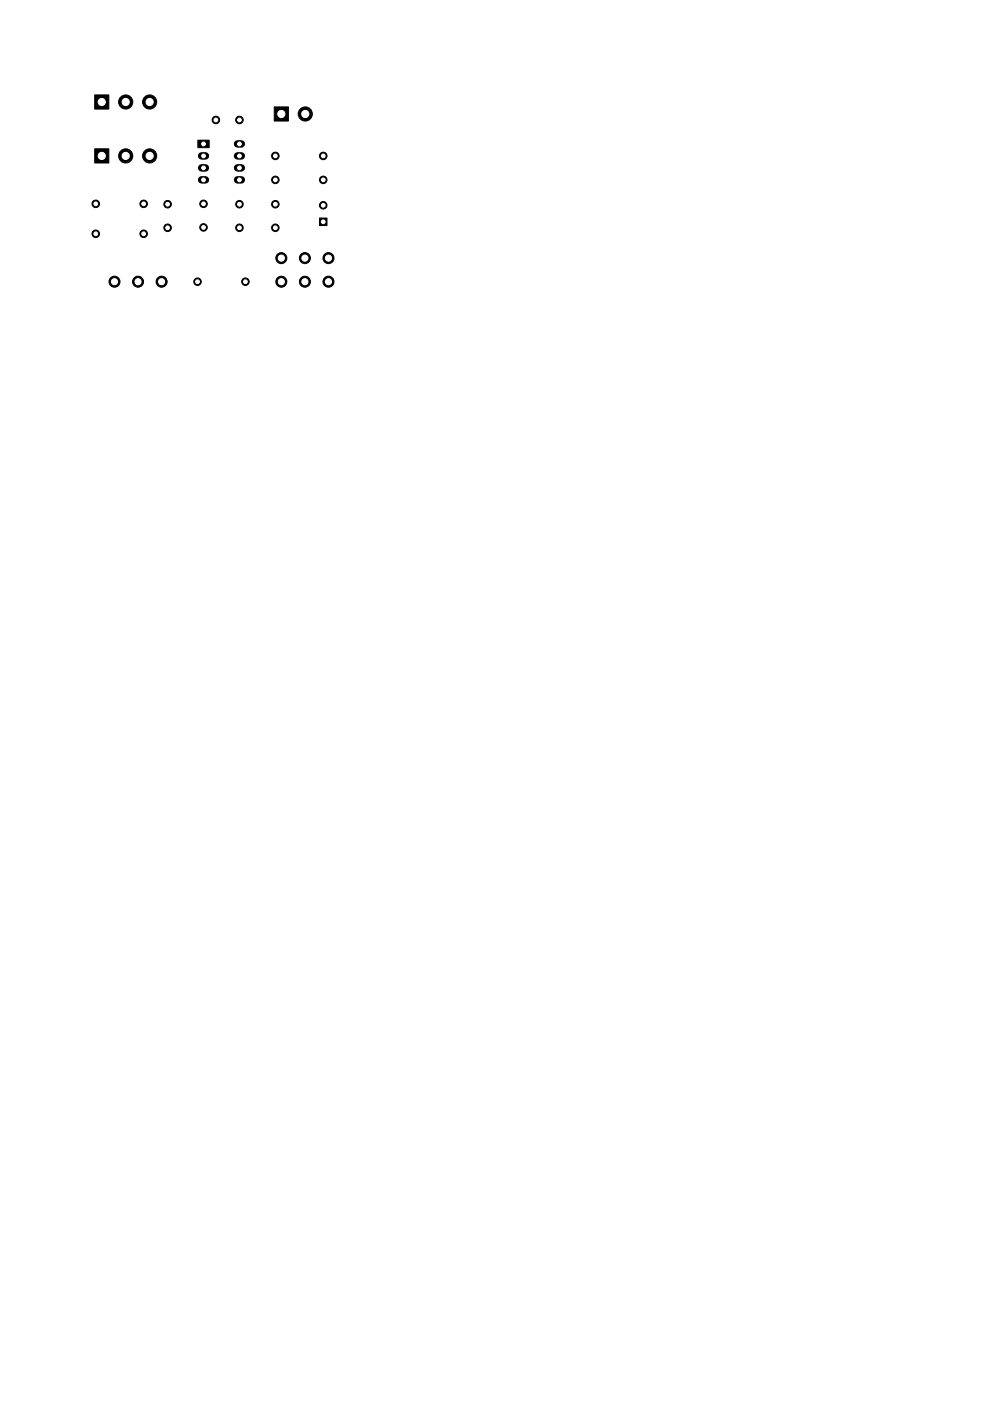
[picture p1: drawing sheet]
<svg xmlns="http://www.w3.org/2000/svg" width="210mm" height="297mm" viewBox="0 0 210 297" stroke-linecap="round" stroke-linejoin="round" font-family="sans-serif">
<g fill="#000" stroke="#000" stroke-width=".21">
<path d="M20.1 20.1h3v3h-3zM20.1 31.6h3v3h-3zM42 29.7h2.4v1.6h-2.4zM58.2 22.7h3v3h-3zM67.8 46.2h1.6v1.6h-1.6z"/>
<circle cx="26.7" cy="33.1" r="1.5"/>
<circle cx="26.7" cy="21.6" r="1.5"/>
<circle cx="31.8" cy="33.1" r="1.5"/>
<circle cx="31.8" cy="21.6" r="1.5"/>
<circle cx="45.8" cy="25.4" r=".8"/>
<circle cx="50.8" cy="25.4" r=".8"/>
<circle cx="58.4" cy="38.1" r=".8"/>
<circle cx="58.4" cy="33.1" r=".8"/>
<circle cx="64.8" cy="24.2" r="1.5"/>
<circle cx="68.6" cy="38.1" r=".8"/>
<circle cx="68.6" cy="33.1" r=".8"/>
<circle cx="20.3" cy="49.6" r=".8"/>
<circle cx="20.3" cy="43.2" r=".8"/>
<circle cx="24.3" cy="59.7" r="1.17"/>
<circle cx="29.3" cy="59.7" r="1.17"/>
<circle cx="30.5" cy="49.6" r=".8"/>
<circle cx="30.5" cy="43.2" r=".8"/>
<circle cx="34.3" cy="59.7" r="1.17"/>
<circle cx="35.6" cy="43.3" r=".8"/>
<circle cx="35.6" cy="48.3" r=".8"/>
<circle cx="41.9" cy="59.7" r=".8"/>
<circle cx="43.2" cy="48.2" r=".8"/>
<circle cx="43.2" cy="43.2" r=".8"/>
<circle cx="50.8" cy="43.3" r=".8"/>
<circle cx="50.8" cy="48.3" r=".8"/>
<circle cx="52.1" cy="59.7" r=".8"/>
<circle cx="58.4" cy="43.3" r=".8"/>
<circle cx="58.4" cy="48.3" r=".8"/>
<circle cx="59.7" cy="54.7" r="1.17"/>
<circle cx="59.7" cy="59.7" r="1.17"/>
<circle cx="64.7" cy="59.7" r="1.17"/>
<circle cx="64.7" cy="54.7" r="1.17"/>
<circle cx="68.6" cy="43.5" r=".8"/>
<circle cx="69.7" cy="54.7" r="1.17"/>
<circle cx="69.7" cy="59.7" r="1.17"/>
</g>
<path d="M42.8 38.1h.8M42.8 33.1h.8M42.8 35.6h.8M50.4 38.1h.8M50.4 33.1h.8M50.4 35.6h.8M50.4 30.5h.8" fill="none" stroke="#000" stroke-width="1.6"/>
<g fill="#fff" stroke="#fff" stroke-width=".21">
<circle cx="35.6" cy="43.3" r=".4"/>
<circle cx="35.6" cy="48.3" r=".4"/>
<circle cx="45.8" cy="25.4" r=".4"/>
<circle cx="50.8" cy="25.4" r=".4"/>
<circle cx="58.4" cy="43.3" r=".4"/>
<circle cx="58.4" cy="48.3" r=".4"/>
<circle cx="50.8" cy="43.3" r=".4"/>
<circle cx="50.8" cy="48.3" r=".4"/>
<circle cx="43.2" cy="43.2" r=".4"/>
<circle cx="43.2" cy="48.2" r=".4"/>
<circle cx="68.6" cy="47" r=".4"/>
<circle cx="68.6" cy="43.5" r=".4"/>
<circle cx="30.5" cy="49.6" r=".4"/>
<circle cx="20.3" cy="49.6" r=".4"/>
<circle cx="20.3" cy="43.2" r=".4"/>
<circle cx="30.5" cy="43.2" r=".4"/>
<circle cx="41.9" cy="59.7" r=".4"/>
<circle cx="52.1" cy="59.7" r=".4"/>
<circle cx="68.6" cy="33.1" r=".4"/>
<circle cx="58.4" cy="33.1" r=".4"/>
<circle cx="59.7" cy="54.7" r=".65"/>
<circle cx="64.7" cy="54.7" r=".65"/>
<circle cx="69.7" cy="54.7" r=".65"/>
<circle cx="59.7" cy="59.7" r=".65"/>
<circle cx="64.7" cy="59.7" r=".65"/>
<circle cx="69.7" cy="59.7" r=".65"/>
<circle cx="43.2" cy="30.5" r=".4"/>
<circle cx="50.8" cy="38.1" r=".4"/>
<circle cx="43.2" cy="33.1" r=".4"/>
<circle cx="50.8" cy="35.6" r=".4"/>
<circle cx="43.2" cy="35.6" r=".4"/>
<circle cx="50.8" cy="33.1" r=".4"/>
<circle cx="43.2" cy="38.1" r=".4"/>
<circle cx="50.8" cy="30.5" r=".4"/>
<circle cx="58.4" cy="38.1" r=".4"/>
<circle cx="68.6" cy="38.1" r=".4"/>
<circle cx="34.3" cy="59.7" r=".65"/>
<circle cx="29.3" cy="59.7" r=".65"/>
<circle cx="24.3" cy="59.7" r=".65"/>
<circle cx="31.7" cy="21.6" r=".76"/>
<circle cx="26.7" cy="21.6" r=".76"/>
<circle cx="21.6" cy="21.6" r=".76"/>
<circle cx="21.6" cy="33.1" r=".76"/>
<circle cx="26.7" cy="33.1" r=".76"/>
<circle cx="31.7" cy="33.1" r=".76"/>
<circle cx="59.7" cy="24.2" r=".76"/>
<circle cx="64.8" cy="24.2" r=".76"/>
</g>
</svg>
